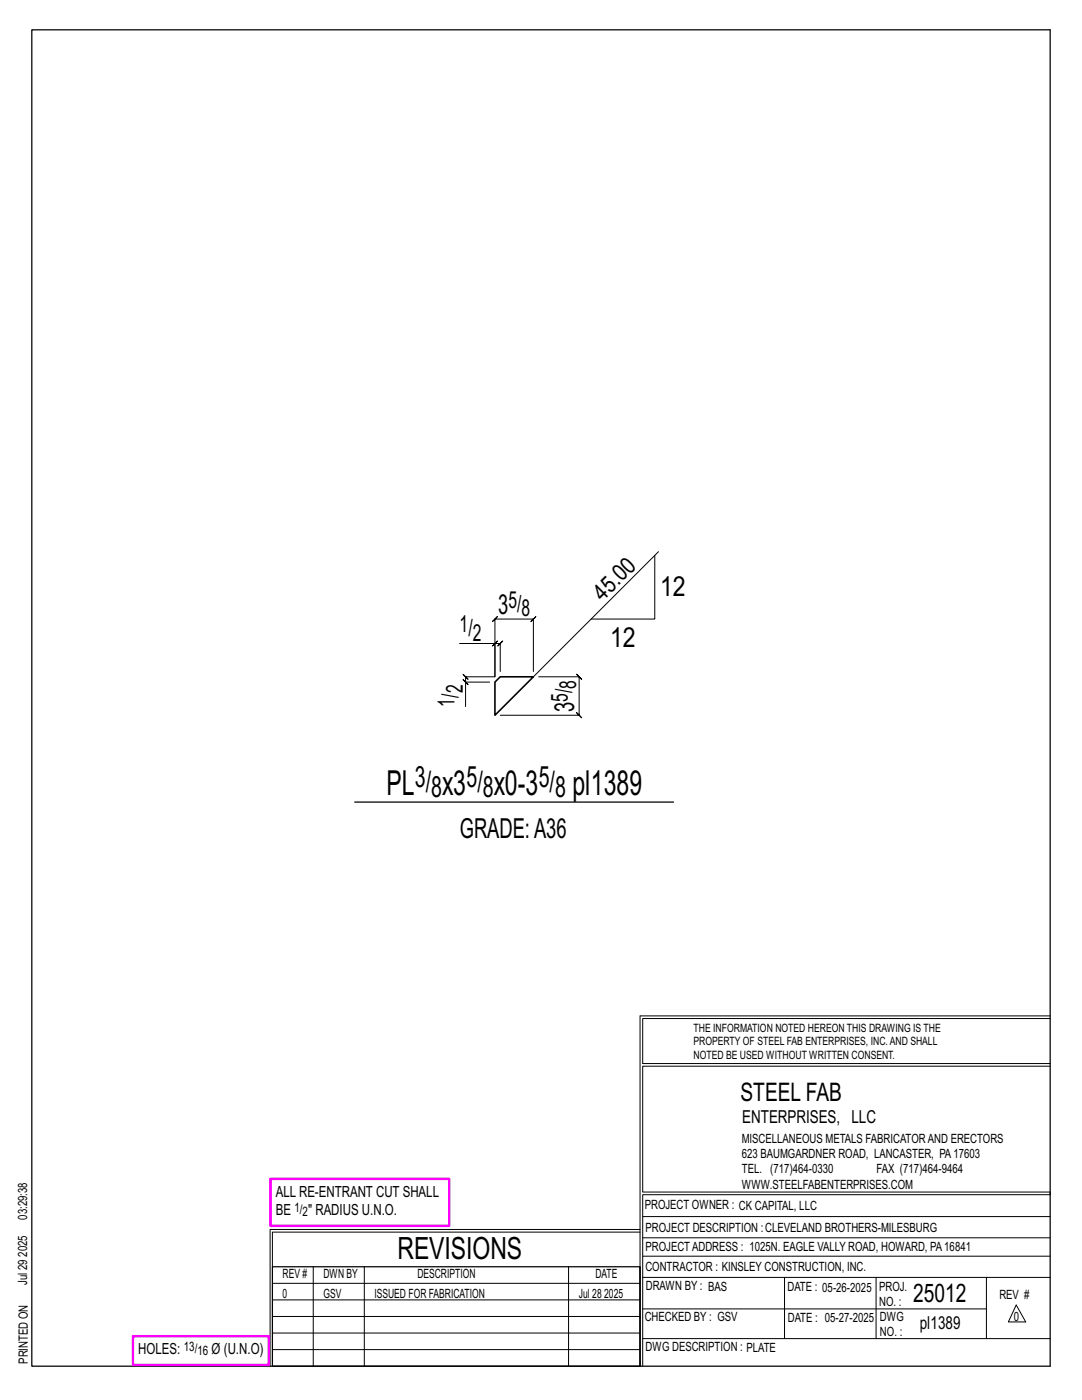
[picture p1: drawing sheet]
<svg xmlns="http://www.w3.org/2000/svg" width="216mm" height="279mm" viewBox="0 0 216 279" stroke-linecap="round" stroke-linejoin="round" font-family="sans-serif">
<defs><g id="words">
<g font-size="6.9">
<text x="77.1" y="158.6">PL</text>
<text x="88.2" y="158.6">x3</text>
<text x="98.5" y="158.6">x0-3</text>
<text x="114.2" y="158.6">pl1389</text>
</g>
<text font-size="6.1" x="79.3" y="251.3">REVISIONS</text>
<g font-size="5.9">
<text x="82.8" y="157.1">3/</text>
<text x="86" y="159.1">8</text>
<text x="93.1" y="157.1">5/</text>
<text x="96.3" y="159.1">8</text>
<text x="107.5" y="157.1">5/</text>
<text x="110.8" y="159.1">8</text>
</g>
<g font-size="5.5">
<text x="131.7" y="119">12</text>
<text x="99.4" y="122.6">3</text>
<text x="121.7" y="129.1">12</text>
<text x="114.6" y="142.1" transform="rotate(-90 114.6 142.1)">3</text>
<text x="91.7" y="167.3">GRADE:A36</text>
</g>
<g font-size="5.1">
<text x="147.8" y="219.8">STEEL FAB</text>
<text x="182.2" y="259.9">25012</text>
</g>
<g font-size="4.7">
<text x="101.4" y="121.3">5/</text>
<text x="104.1" y="123">8</text>
<text x="120.2" y="120.1" transform="rotate(-45 120.2 120.1)">45.0</text>
<text x="91.7" y="126.2">1/</text>
<text x="94.3" y="127.8">2</text>
<text x="115" y="137.4" transform="rotate(-90 115 137.4)">8</text>
<text x="90.7" y="141" transform="rotate(-90 90.7 141)">1/</text>
<text x="92.3" y="138.4" transform="rotate(-90 92.3 138.4)">2</text>
<text x="113.3" y="140.1" transform="rotate(-90 113.3 140.1)">5/</text>
</g>
<g font-size="3.6">
<text x="148.1" y="224.1">ENTERPRISES, LLC</text>
<text x="183.5" y="265.2">pl1389</text>
</g>
<g font-size="3.1">
<text x="55" y="238.9">ALL RE-ENTRANT CUT SHALL</text>
<text x="55" y="242.5">BE</text>
<text x="61.5" y="242.5">&quot; RADIUS U.N.O.</text>
<text x="27.6" y="270.2">HOLES:</text>
<text x="42.2" y="270.2">Ø (U.N.O)</text>
</g>
<g font-size="2.6">
<text x="58.8" y="241.8">1/</text>
<text x="60.4" y="242.7">2</text>
<text x="36.7" y="269.6">13/</text>
<text x="39.4" y="270.5">16</text>
</g>
<g font-size="2.5">
<text x="148" y="231.2">623 BAUMGARDNER ROAD, LANCASTER, PA17603</text>
<text x="148" y="228.1">MISCELLANEOUS METALS FABRICATORAND ERECTORS</text>
<text x="148" y="237.2">WWW.STEELFABENTERPRISES.COM</text>
<text x="148" y="234.2">TEL. (717)464-0330</text>
<text x="174.9" y="234.2">FAX (717)464-9464</text>
<text x="5.4" y="243.4" transform="rotate(-90 5.4 243.4)">03:29:38</text>
<text x="128.7" y="241.3">PROJECT OWNER : CK CAPITAL, LLC</text>
<text x="128.8" y="246">PROJECT DESCRIPTION :CLEVELAND BROTHERS-MILESBURG</text>
<text x="5.4" y="250.8" transform="rotate(-90 5.4 250.8)">2025</text>
<text x="128.8" y="249.7">PROJECTADDRESS : 1025N. EAGLE VALLY ROAD, HOWARD, PA16841</text>
<text x="5.4" y="256.5" transform="rotate(-90 5.4 256.5)">Jul 29</text>
<text x="56.4" y="255">REV #</text>
<text x="64.5" y="255">DWN BY</text>
<text x="83.3" y="255">DESCRIPTION</text>
<text x="118.8" y="255">DATE</text>
<text x="128.8" y="253.7">CONTRACTOR : KINSLEY CONSTRUCTION, INC.</text>
<text x="128.9" y="257.5">DRAWN BY : BAS</text>
<text x="157.1" y="257.6">DATE : 05-26-2025</text>
<text x="175.4" y="257.7">PROJ.</text>
<text x="56.4" y="259">0</text>
<text x="64.5" y="259">GSV</text>
<text x="74.7" y="259">ISSUED FOR FABRICATION</text>
<text x="115.5" y="259">Jul 28</text>
<text x="120.6" y="259">2025</text>
<text x="128.6" y="263.7">CHECKED BY : GSV</text>
<text x="157.2" y="263.7">DATE : 05-27-2025</text>
<text x="175.4" y="260.7">NO. :</text>
<text x="175.6" y="263.7">DWG</text>
<text x="199.4" y="259.2">REV #</text>
<text x="202.3" y="263.7">0</text>
<text x="128.8" y="269.7">DWG DESCRIPTION : PLATE</text>
<text x="175.6" y="266.7">NO. :</text>
<text x="5.5" y="272.2" transform="rotate(-90 5.5 272.2)">PRINTED ON</text>
</g>
<g font-size="2.3">
<text x="138.4" y="208.6">PROPERTY OF STEEL FAB ENTERPRISES, INC.AND SHALL</text>
<text x="138.4" y="205.9">THE INFORMATION NOTED HEREON THIS DRAWING IS THE</text>
<text x="138.4" y="211.3">NOTED BE USED WITHOUT WRITTEN CONSENT.</text>
</g>
</g></defs>
<g fill="none" stroke="#000" stroke-width=".2">
<path d="M130.7 110.8v12.7h-12.7M131.4 110.1l-25 25M91.7 128.4h7.1v6.7M92.4 135.6l1 1zM97.7 136.1h-4.8v4.9M98.8 128.4l.5-.5-1 1zM98.8 128.4h1l-.5 .5 1-1-.5 .5v5.6M106.4 134v-10.5l.5-.5-1 1 .5-.5h-7.6l.5-.5-1 1 .5-.5v11.6h-5.9l-.5-.5 1 1-.5-.5v1M107.5 135.1h8.1l-.5-.5 1 1-.5-.5v7.6l-.5-.5 1 1-.5-.5h-15.8M127.7 202.7v70M127.7 202.7h81.8M209.5 203.3h-81.3v9h81.3"/>
<path d="M209.5 212.8h-81.3v25.1h81.3v.5h-81.3v34.3M54.4 259.4h73.3M54.4 256.1h73.3M62.5 252.8v19.9M72.7 252.8v19.9M113.4 252.8v19.9M127.7 245.4h-73.8v27.3M127.7 245.9h-73.3v6.9M128.2 242.8h81.3M128.2 254.9h81.3M128.2 250.7h81.3M128.2 247h81.3"/>
<path d="M156.5 254.9v12.2M174.8 254.9v12.2M196.8 254.9v12.2M54.4 269.3h73.3M54.4 266h73.3M54.4 262.7h73.3M128.2 261.2h68.6M128.2 267.1h81.3M202.8 260.4l1.9 3.4h-3.5z"/>
</g>
<path d="M6.3 6h203.2v266.7h-203.2zM70.8 160.1h63.6M54.4 252.8h73.3v19.9h-73.3z" fill="none" stroke="#000" stroke-width=".25"/>
<path d="M54 235.3h35.6v9.3h-35.6zM26.5 266.7h27.1v5.7h-27.1z" fill="none" stroke="#f0f" stroke-width=".5"/>
<path d="M98.8 136.1l1-1h6.6l-7.6 7.6z" fill="none" stroke="#000" stroke-width=".32"/>
<use href="#words"/>
</svg>
